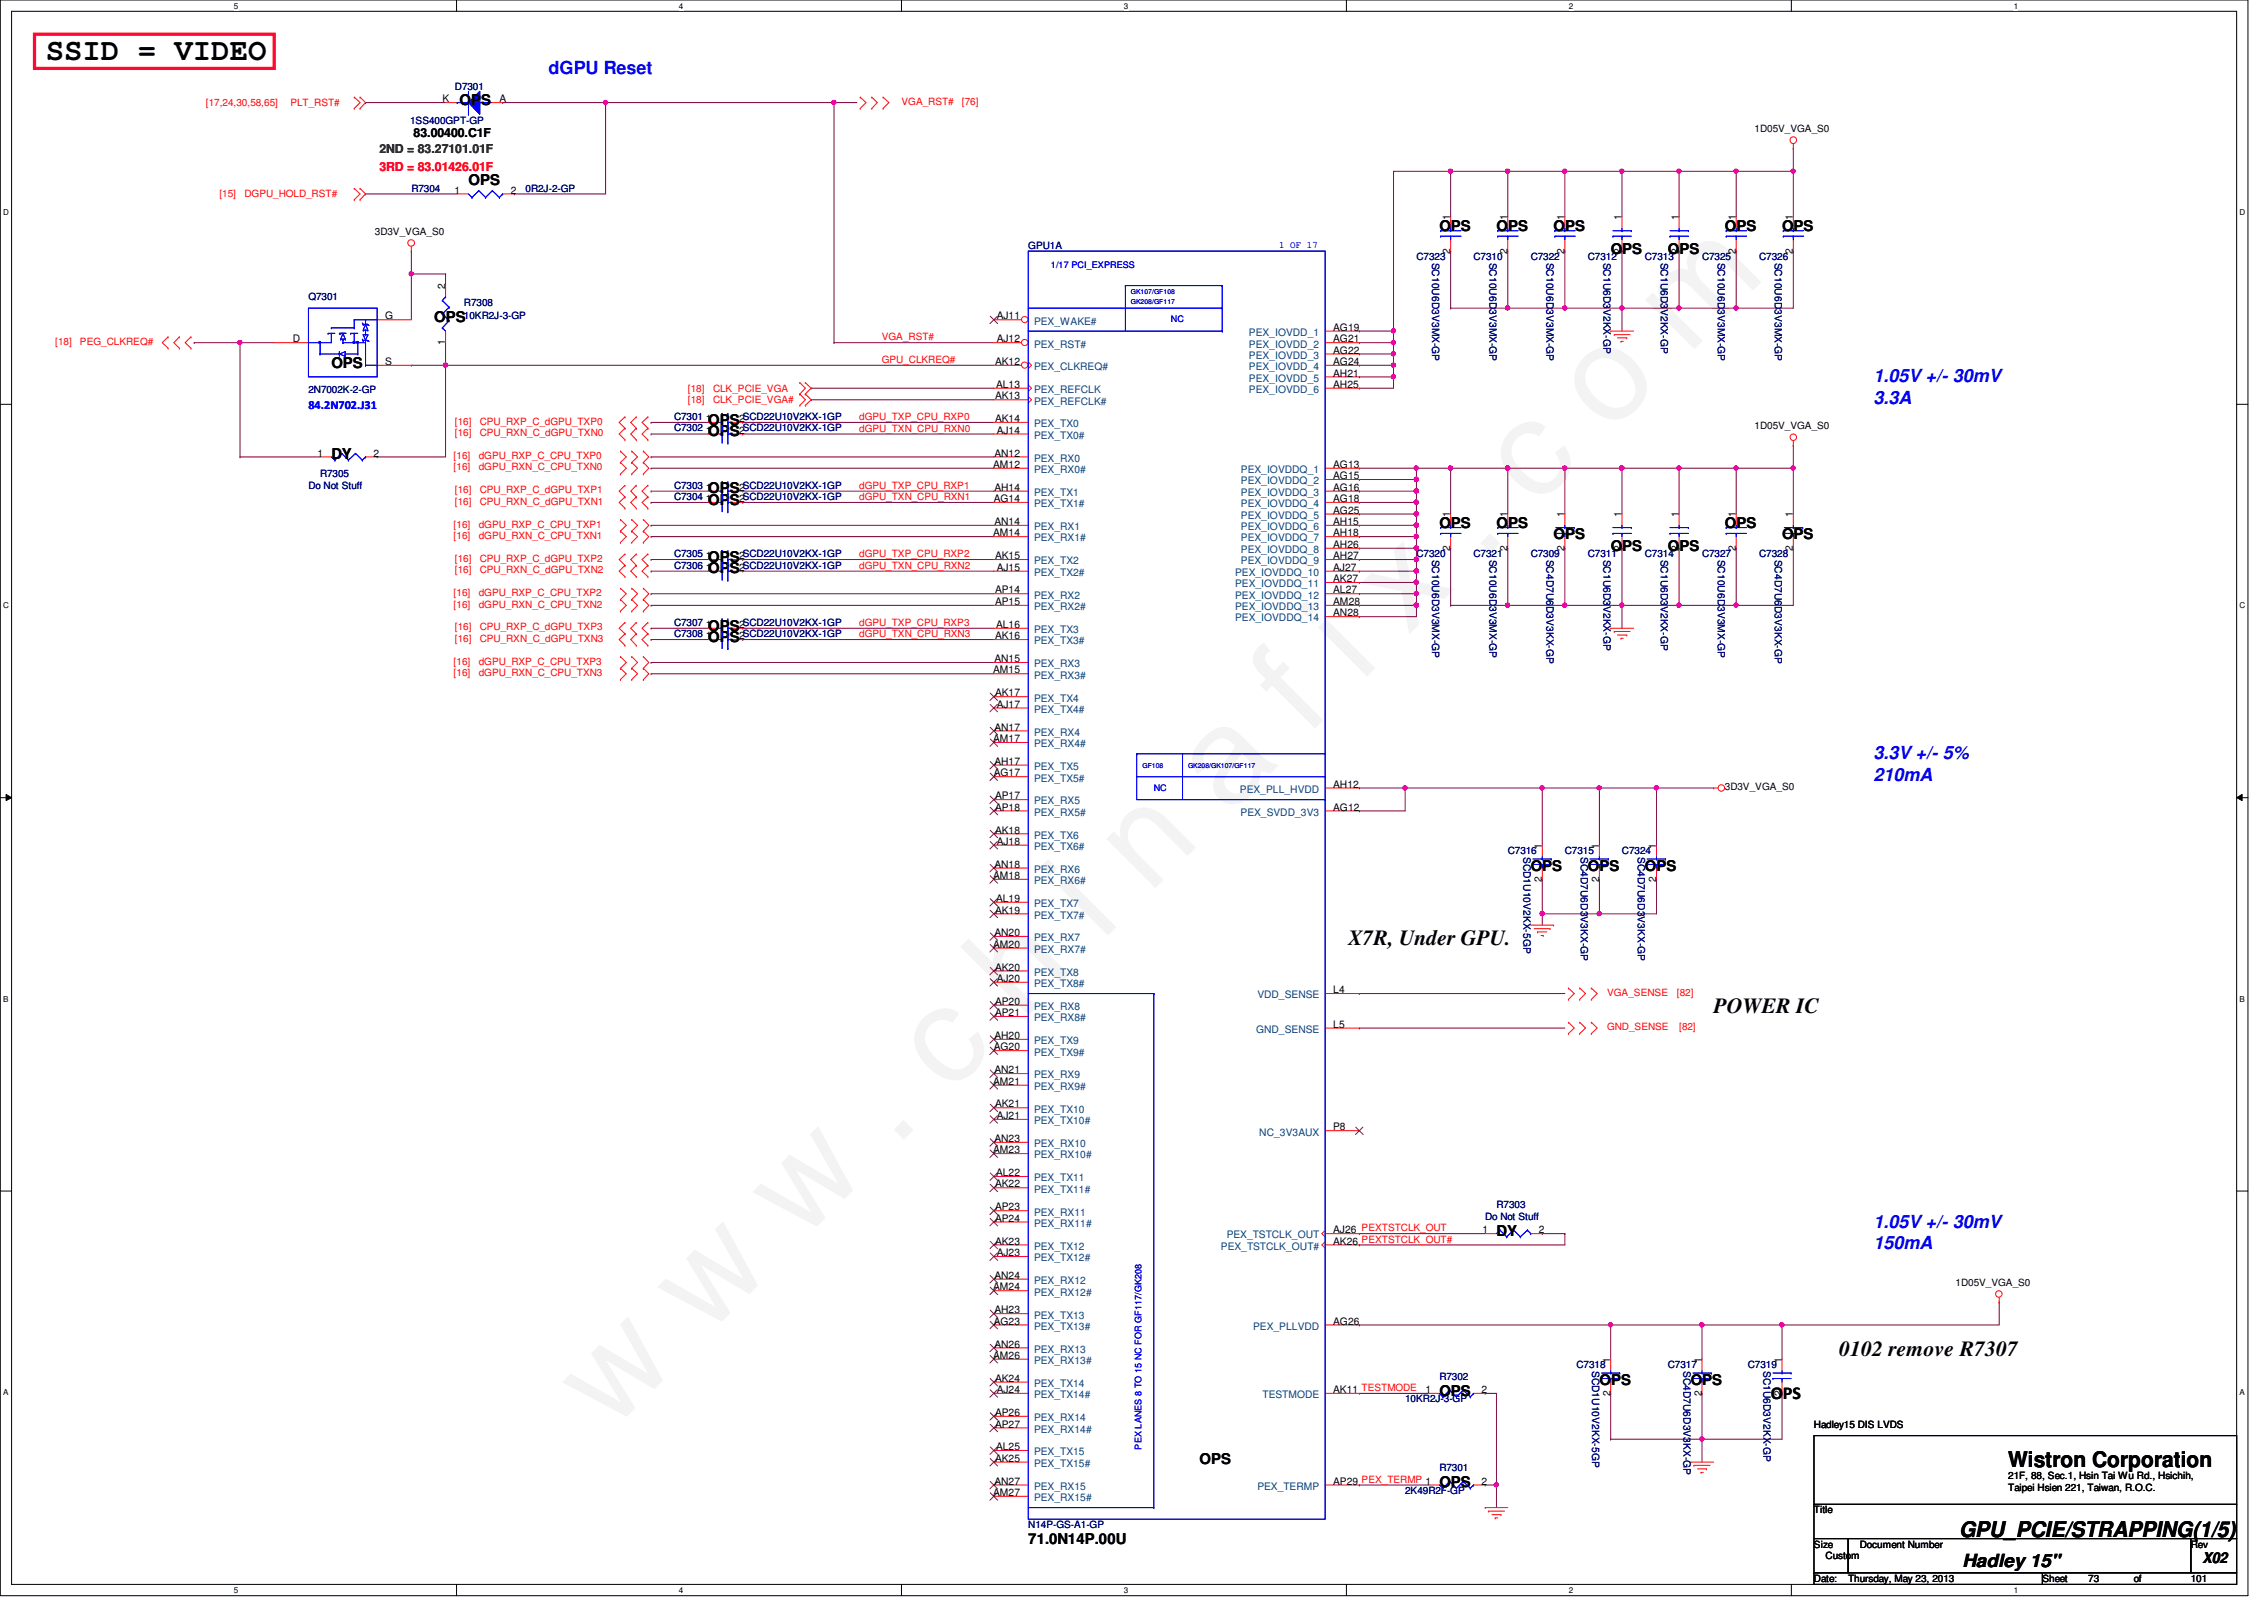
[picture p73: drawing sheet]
<svg xmlns="http://www.w3.org/2000/svg" width="297mm" height="210mm" viewBox="0 0 297 210" stroke-linecap="round" stroke-linejoin="round" font-family="sans-serif">
<defs><g id="words">
<text font-size="17.6" fill="#f0f" x="80.1" y="188" transform="rotate(-45 80.1 188)">w w w . c h i n a f i x . c o m</text>
<text font-size="4" x="6" y="7.9">SSID = VIDEO</text>
<g font-size="2.8">
<text x="176.9" y="124">X7R, Under GPU.</text>
<text x="224.8" y="132.9">POWER IC</text>
<text x="241.3" y="177.9">0102 remove R7307</text>
<text x="263.5" y="192.5">Wistron Corporation</text>
<text x="257" y="201.6">GPU_PCIE/STRAPPING(1/5)</text>
</g>
<g font-size="2.4" fill="#00f">
<text x="72" y="9.7">dGPU Reset</text>
<text x="245.8" y="50.1">1.05V +/- 30mV</text>
<text x="245.8" y="53">3.3A</text>
<text x="245.8" y="99.6">3.3V +/- 5%</text>
<text x="245.8" y="102.4">210mA</text>
<text x="245.8" y="161">1.05V +/- 30mV</text>
<text x="245.8" y="163.9">150mA</text>
</g>
<g font-size="2.4">
<text x="232.3" y="183.6">OPS</text>
<text x="257.5" y="205.5">Hadley 15&quot;</text>
</g>
<g font-size="1.9">
<text x="60.3" y="13.8">OPS</text>
<text x="61.5" y="24.3">OPS</text>
<text x="188.8" y="30.3">OPS</text>
<text x="196.3" y="30.3">OPS</text>
<text x="203.8" y="30.3">OPS</text>
<text x="211.3" y="33.3">OPS</text>
<text x="218.8" y="33.3">OPS</text>
<text x="226.3" y="30.3">OPS</text>
<text x="233.8" y="30.3">OPS</text>
<text x="57" y="42.2">OPS</text>
<text x="43.5" y="48.3">OPS</text>
<text x="92.9" y="57.2">OPS</text>
<text x="92.9" y="55.8">OPS</text>
<text x="43.5" y="60.2">DY</text>
<text x="92.9" y="64.7">OPS</text>
<text x="92.9" y="66.3">OPS</text>
<text x="188.8" y="69.3">OPS</text>
<text x="196.3" y="69.3">OPS</text>
<text x="203.8" y="70.7">OPS</text>
<text x="226.3" y="69.3">OPS</text>
<text x="233.8" y="70.7">OPS</text>
<text x="92.9" y="75.2">OPS</text>
<text x="92.9" y="73.7">OPS</text>
<text x="211.3" y="72.2">OPS</text>
<text x="218.8" y="72.2">OPS</text>
<text x="92.9" y="82.7">OPS</text>
<text x="92.9" y="84.2">OPS</text>
<text x="200.8" y="114.2">OPS</text>
<text x="208.3" y="114.2">OPS</text>
<text x="215.8" y="114.2">OPS</text>
<text x="196.3" y="162.1">DY</text>
<text x="188.8" y="183.1">OPS</text>
<text x="209.8" y="181.7">OPS</text>
<text x="221.8" y="181.7">OPS</text>
<text x="157.4" y="192.1">OPS</text>
<text x="188.8" y="195.1">OPS</text>
<text x="134.9" y="202.6">71.0N14P.00U</text>
<text x="289" y="205.1">X02</text>
</g>
<text font-size="1.6" x="54.3" y="18">83.00400.C1F</text>
<text font-size="1.6" fill="#008000" x="49.8" y="20.1">2ND = 83.27101.01F</text>
<text font-size="1.6" fill="#f00" x="49.8" y="22.5">3RD = 83.01426.01F</text>
<text font-size="1.6" fill="#00f" x="40.5" y="53.7">84.2N702.J31</text>
<g font-size="1.4">
<text x="58" y="13.4">K</text>
<text x="65.5" y="13.4">A</text>
<text x="59.6" y="25.4">1</text>
<text x="67" y="25.4">2</text>
<text x="190.3" y="28.9" transform="rotate(-90 190.3 28.9)">1</text>
<text x="197.8" y="28.9" transform="rotate(-90 197.8 28.9)">1</text>
<text x="205.3" y="28.9" transform="rotate(-90 205.3 28.9)">1</text>
<text x="212.8" y="28.9" transform="rotate(-90 212.8 28.9)">1</text>
<text x="220.3" y="28.9" transform="rotate(-90 220.3 28.9)">1</text>
<text x="227.7" y="28.9" transform="rotate(-90 227.7 28.9)">1</text>
<text x="235.2" y="28.9" transform="rotate(-90 235.2 28.9)">1</text>
<text x="190.3" y="33.3" transform="rotate(-90 190.3 33.3)">2</text>
<text x="197.8" y="33.3" transform="rotate(-90 197.8 33.3)">2</text>
<text x="205.3" y="33.3" transform="rotate(-90 205.3 33.3)">2</text>
<text x="212.8" y="33.3" transform="rotate(-90 212.8 33.3)">2</text>
<text x="220.3" y="33.3" transform="rotate(-90 220.3 33.3)">2</text>
<text x="227.7" y="33.3" transform="rotate(-90 227.7 33.3)">2</text>
<text x="235.2" y="33.3" transform="rotate(-90 235.2 33.3)">2</text>
<text x="50.5" y="41.9">G</text>
<text x="58.4" y="37.9" transform="rotate(-90 58.4 37.9)">2</text>
<text x="130.8" y="41.9">AJ11</text>
<text x="38.4" y="44.9">D</text>
<text x="50.5" y="47.9">S</text>
<text x="58.4" y="45.3" transform="rotate(-90 58.4 45.3)">1</text>
<text x="130.6" y="47.9">AK12</text>
<text x="130.8" y="44.9">AJ12</text>
<text x="174.9" y="47.9">AG24</text>
<text x="174.9" y="46.4">AG22</text>
<text x="174.9" y="44.9">AG21</text>
<text x="174.9" y="43.4">AG19</text>
<text x="130.6" y="52.4">AK13</text>
<text x="130.7" y="50.9">AL13</text>
<text x="174.9" y="50.9">AH25</text>
<text x="174.9" y="49.4">AH21</text>
<text x="41.7" y="59.9">1</text>
<text x="49" y="59.9">2</text>
<text x="92.6" y="56.9">1</text>
<text x="92.6" y="55.4">1</text>
<text x="97" y="56.9">2SCD22U10V2KX-1GP</text>
<text x="97" y="55.4">2SCD22U10V2KX-1GP</text>
<text x="130.5" y="59.9">AN12</text>
<text x="130.6" y="55.4">AK14</text>
<text x="130.8" y="56.9">AJ14</text>
<text x="92.6" y="65.9">1</text>
<text x="92.6" y="64.4">1</text>
<text x="97" y="65.9">2SCD22U10V2KX-1GP</text>
<text x="97" y="64.4">2SCD22U10V2KX-1GP</text>
<text x="130.3" y="61.4">AM12</text>
<text x="130.4" y="65.9">AG14</text>
<text x="130.5" y="64.4">AH14</text>
<text x="174.9" y="65.9">AG18</text>
<text x="174.9" y="64.4">AG16</text>
<text x="174.9" y="62.9">AG15</text>
<text x="174.9" y="61.4">AG13</text>
<text x="130.3" y="70.4">AM14</text>
<text x="130.5" y="68.9">AN14</text>
<text x="174.9" y="71.9">AH26</text>
<text x="174.9" y="70.4">AH18</text>
<text x="174.9" y="68.9">AH15</text>
<text x="174.9" y="67.4">AG25</text>
<text x="190.3" y="67.9" transform="rotate(-90 190.3 67.9)">1</text>
<text x="197.8" y="67.9" transform="rotate(-90 197.8 67.9)">1</text>
<text x="205.3" y="67.9" transform="rotate(-90 205.3 67.9)">1</text>
<text x="212.8" y="67.9" transform="rotate(-90 212.8 67.9)">1</text>
<text x="220.3" y="67.9" transform="rotate(-90 220.3 67.9)">1</text>
<text x="227.7" y="67.9" transform="rotate(-90 227.7 67.9)">1</text>
<text x="235.2" y="67.9" transform="rotate(-90 235.2 67.9)">1</text>
<text x="92.6" y="74.9">1</text>
<text x="92.6" y="73.4">1</text>
<text x="97" y="74.9">2SCD22U10V2KX-1GP</text>
<text x="97" y="73.4">2SCD22U10V2KX-1GP</text>
<text x="130.6" y="77.9">AP14</text>
<text x="130.6" y="73.4">AK15</text>
<text x="130.8" y="74.9">AJ15</text>
<text x="174.9" y="73.4">AH27</text>
<text x="174.9" y="77.9">AL27</text>
<text x="174.9" y="76.4">AK27</text>
<text x="174.9" y="74.9">AJ27</text>
<text x="190.3" y="72.2" transform="rotate(-90 190.3 72.2)">2</text>
<text x="197.8" y="72.2" transform="rotate(-90 197.8 72.2)">2</text>
<text x="205.3" y="72.2" transform="rotate(-90 205.3 72.2)">2</text>
<text x="212.8" y="72.2" transform="rotate(-90 212.8 72.2)">2</text>
<text x="220.3" y="72.2" transform="rotate(-90 220.3 72.2)">2</text>
<text x="227.7" y="72.2" transform="rotate(-90 227.7 72.2)">2</text>
<text x="235.2" y="72.2" transform="rotate(-90 235.2 72.2)">2</text>
<text x="92.6" y="83.9">1</text>
<text x="92.6" y="82.4">1</text>
<text x="97" y="83.9">2SCD22U10V2KX-1GP</text>
<text x="97" y="82.4">2SCD22U10V2KX-1GP</text>
<text x="130.6" y="83.9">AK16</text>
<text x="130.6" y="79.4">AP15</text>
<text x="130.7" y="82.4">AL16</text>
<text x="174.9" y="80.9">AN28</text>
<text x="174.9" y="79.4">AM28</text>
<text x="130.3" y="88.3">AM15</text>
<text x="130.5" y="86.9">AN15</text>
<text x="130.5" y="95.8">AN17</text>
<text x="130.6" y="91.4">AK17</text>
<text x="130.8" y="92.8">AJ17</text>
<text x="130.3" y="97.4">AM17</text>
<text x="130.4" y="101.9">AG17</text>
<text x="130.5" y="100.3">AH17</text>
<text x="130.6" y="106.3">AP18</text>
<text x="130.6" y="104.9">AP17</text>
<text x="174.9" y="106.3">AG12</text>
<text x="174.9" y="103.3">AH12</text>
<text x="130.5" y="113.8">AN18</text>
<text x="130.6" y="109.3">AK18</text>
<text x="130.8" y="110.8">AJ18</text>
<text x="202.3" y="111.3" transform="rotate(-90 202.3 111.3)">1</text>
<text x="209.8" y="111.3" transform="rotate(-90 209.8 111.3)">1</text>
<text x="217.3" y="111.3" transform="rotate(-90 217.3 111.3)">1</text>
<text x="130.3" y="115.3">AM18</text>
<text x="130.6" y="119.8">AK19</text>
<text x="130.7" y="118.3">AL19</text>
<text x="202.3" y="115.7" transform="rotate(-90 202.3 115.7)">2</text>
<text x="209.8" y="115.7" transform="rotate(-90 209.8 115.7)">2</text>
<text x="217.3" y="115.7" transform="rotate(-90 217.3 115.7)">2</text>
<text x="130.3" y="124.3">AM20</text>
<text x="130.5" y="122.8">AN20</text>
<text x="130.6" y="131.8">AP20</text>
<text x="130.6" y="127.3">AK20</text>
<text x="130.8" y="128.8">AJ20</text>
<text x="174.9" y="130.3">L4</text>
<text x="130.4" y="137.8">AG20</text>
<text x="130.5" y="136.3">AH20</text>
<text x="130.6" y="133.3">AP21</text>
<text x="174.9" y="134.8">L5</text>
<text x="130.3" y="142.3">AM21</text>
<text x="130.5" y="140.8">AN21</text>
<text x="130.5" y="149.8">AN23</text>
<text x="130.6" y="145.3">AK21</text>
<text x="130.8" y="146.8">AJ21</text>
<text x="174.9" y="148.3">P8</text>
<text x="130.3" y="151.3">AM23</text>
<text x="130.6" y="155.8">AK22</text>
<text x="130.7" y="154.3">AL22</text>
<text x="130.6" y="160.3">AP24</text>
<text x="130.6" y="158.8">AP23</text>
<text x="174.9" y="161.8">AJ26 PEXTSTCLK_OUT</text>
<text x="194.5" y="161.8">1</text>
<text x="201.9" y="161.8">2</text>
<text x="130.5" y="167.8">AN24</text>
<text x="130.6" y="163.3">AK23</text>
<text x="130.8" y="164.8">AJ23</text>
<text x="174.9" y="163.3">AK26 PEXTSTCLK_OUT#</text>
<text x="130.3" y="169.3">AM24</text>
<text x="130.4" y="173.8">AG23</text>
<text x="130.5" y="172.3">AH23</text>
<text x="174.9" y="173.8">AG26</text>
<text x="130.3" y="178.3">AM26</text>
<text x="130.5" y="176.8">AN26</text>
<text x="211.3" y="178.8" transform="rotate(-90 211.3 178.8)">1</text>
<text x="223.3" y="178.8" transform="rotate(-90 223.3 178.8)">1</text>
<text x="233.8" y="178.8" transform="rotate(-90 233.8 178.8)">1</text>
<text x="130.6" y="185.8">AP26</text>
<text x="130.6" y="181.3">AK24</text>
<text x="130.8" y="182.8">AJ24</text>
<text x="174.9" y="182.8">AK11 TESTMODE</text>
<text x="187" y="182.8">1</text>
<text x="194.4" y="182.8">2</text>
<text x="211.3" y="183.1" transform="rotate(-90 211.3 183.1)">2</text>
<text x="223.3" y="183.1" transform="rotate(-90 223.3 183.1)">2</text>
<text x="233.8" y="183.1" transform="rotate(-90 233.8 183.1)">2</text>
<text x="130.6" y="191.8">AK25</text>
<text x="130.6" y="187.3">AP27</text>
<text x="130.7" y="190.2">AL25</text>
<text x="130.3" y="196.3">AM27</text>
<text x="130.5" y="194.8">AN27</text>
<text x="174.9" y="194.8">AP29 PEX_TERMP 1</text>
<text x="194.4" y="194.8">2</text>
</g>
<g font-size="1.4" fill="#004080">
<text x="135.7" y="45.6">PEX_RST#</text>
<text x="135.7" y="42.6">PEX_WAKE#</text>
<text x="163.9" y="47.1">PEX_IOVDD_3</text>
<text x="163.9" y="45.6">PEX_IOVDD_2</text>
<text x="163.9" y="44.1">PEX_IOVDD_1</text>
<text x="135.7" y="53.1">PEX_REFCLK#</text>
<text x="135.7" y="51.6">PEX_REFCLK</text>
<text x="135.7" y="48.6">PEX_CLKREQ#</text>
<text x="163.9" y="51.6">PEX_IOVDD_6</text>
<text x="163.9" y="50.1">PEX_IOVDD_5</text>
<text x="163.9" y="48.6">PEX_IOVDD_4</text>
<text x="135.7" y="57.6">PEX_TX0#</text>
<text x="135.7" y="56">PEX_TX0</text>
<text x="135.7" y="65.1">PEX_TX1</text>
<text x="135.7" y="62.1">PEX_RX0#</text>
<text x="135.7" y="60.6">PEX_RX0</text>
<text x="162.8" y="65.1">PEX_IOVDDQ_3</text>
<text x="162.8" y="63.5">PEX_IOVDDQ_2</text>
<text x="162.8" y="62.1">PEX_IOVDDQ_1</text>
<text x="135.7" y="71">PEX_RX1#</text>
<text x="135.7" y="69.6">PEX_RX1</text>
<text x="135.7" y="66.5">PEX_TX1#</text>
<text x="162.8" y="71">PEX_IOVDDQ_7</text>
<text x="162.8" y="69.6">PEX_IOVDDQ_6</text>
<text x="162.8" y="68.1">PEX_IOVDDQ_5</text>
<text x="162.8" y="66.5">PEX_IOVDDQ_4</text>
<text x="135.7" y="75.6">PEX_TX2#</text>
<text x="135.7" y="74">PEX_TX2</text>
<text x="162" y="77">PEX_IOVDDQ_11</text>
<text x="162" y="75.6">PEX_IOVDDQ_10</text>
<text x="162.8" y="74">PEX_IOVDDQ_9</text>
<text x="162.8" y="72.6">PEX_IOVDDQ_8</text>
<text x="135.7" y="83.1">PEX_TX3</text>
<text x="135.7" y="80.1">PEX_RX2#</text>
<text x="135.7" y="78.5">PEX_RX2</text>
<text x="162" y="81.5">PEX_IOVDDQ_14</text>
<text x="162" y="80.1">PEX_IOVDDQ_13</text>
<text x="162" y="78.5">PEX_IOVDDQ_12</text>
<text x="135.7" y="89">PEX_RX3#</text>
<text x="135.7" y="87.5">PEX_RX3</text>
<text x="135.7" y="84.5">PEX_TX3#</text>
<text x="135.7" y="93.5">PEX_TX4#</text>
<text x="135.7" y="92">PEX_TX4</text>
<text x="135.7" y="101">PEX_TX5</text>
<text x="135.7" y="98">PEX_RX4#</text>
<text x="135.7" y="96.5">PEX_RX4</text>
<text x="135.7" y="107">PEX_RX5#</text>
<text x="135.7" y="105.5">PEX_RX5</text>
<text x="135.7" y="102.5">PEX_TX5#</text>
<text x="162.7" y="104">PEX_PLL_HVDD</text>
<text x="162.8" y="107">PEX_SVDD_3V3</text>
<text x="135.7" y="111.5">PEX_TX6#</text>
<text x="135.7" y="110">PEX_TX6</text>
<text x="135.7" y="119">PEX_TX7</text>
<text x="135.7" y="116">PEX_RX6#</text>
<text x="135.7" y="114.5">PEX_RX6</text>
<text x="135.7" y="125">PEX_RX7#</text>
<text x="135.7" y="123.5">PEX_RX7</text>
<text x="135.7" y="120.5">PEX_TX7#</text>
<text x="135.7" y="129.5">PEX_TX8#</text>
<text x="135.7" y="128">PEX_TX8</text>
<text x="165" y="131">VDD_SENSE</text>
<text x="135.7" y="137">PEX_TX9</text>
<text x="135.7" y="134">PEX_RX8#</text>
<text x="135.7" y="132.5">PEX_RX8</text>
<text x="164.8" y="135.5">GND_SENSE</text>
<text x="135.7" y="143">PEX_RX9#</text>
<text x="135.7" y="141.5">PEX_RX9</text>
<text x="135.7" y="138.5">PEX_TX9#</text>
<text x="135.7" y="147.5">PEX_TX10#</text>
<text x="135.7" y="146">PEX_TX10</text>
<text x="165.2" y="149">NC_3V3AUX</text>
<text x="135.7" y="155">PEX_TX11</text>
<text x="135.7" y="152">PEX_RX10#</text>
<text x="135.7" y="150.5">PEX_RX10</text>
<text x="135.7" y="161">PEX_RX11#</text>
<text x="135.7" y="159.5">PEX_RX11</text>
<text x="135.7" y="156.5">PEX_TX11#</text>
<text x="135.7" y="165.5">PEX_TX12#</text>
<text x="135.7" y="164">PEX_TX12</text>
<text x="160.2" y="164">PEX_TSTCLK_OUT#</text>
<text x="160.9" y="162.5">PEX_TSTCLK_OUT</text>
<text x="135.7" y="173">PEX_TX13</text>
<text x="135.7" y="170">PEX_RX12#</text>
<text x="135.7" y="168.4">PEX_RX12</text>
<text x="135.7" y="178.9">PEX_RX13#</text>
<text x="135.7" y="177.5">PEX_RX13</text>
<text x="135.7" y="174.5">PEX_TX13#</text>
<text x="164.4" y="174.5">PEX_PLLVDD</text>
<text x="135.7" y="183.4">PEX_TX14#</text>
<text x="135.7" y="181.9">PEX_TX14</text>
<text x="165.6" y="183.4">TESTMODE</text>
<text x="135.7" y="190.9">PEX_TX15</text>
<text x="135.7" y="188">PEX_RX14#</text>
<text x="135.7" y="186.4">PEX_RX14</text>
<text x="135.7" y="196.9">PEX_RX15#</text>
<text x="135.7" y="195.5">PEX_RX15</text>
<text x="135.7" y="192.4">PEX_TX15#</text>
<text x="165" y="195.5">PEX_TERMP</text>
</g>
<g font-size="1.3" fill="#000080">
<text x="59.7" y="11.8">D7301</text>
<text x="53.8" y="16.3">1SS400GPT-GP</text>
<text x="54" y="25.1">R7304</text>
<text x="69" y="25.1">0R2J-2-GP</text>
<text x="134.9" y="32.6">GPU1A</text>
<text x="185.8" y="34.1">C7323</text>
<text x="187.9" y="34.5" transform="rotate(90 187.9 34.5)">SC10U6D3V3MX-GP</text>
<text x="193.3" y="34.1">C7310</text>
<text x="195.4" y="34.5" transform="rotate(90 195.4 34.5)">SC10U6D3V3MX-GP</text>
<text x="200.8" y="34.1">C7322</text>
<text x="202.9" y="34.5" transform="rotate(90 202.9 34.5)">SC10U6D3V3MX-GP</text>
<text x="208.3" y="34.1">C7312</text>
<text x="210.4" y="34.5" transform="rotate(90 210.4 34.5)">SC1U6D3V2KX-GP</text>
<text x="215.8" y="34.1">C7313</text>
<text x="217.9" y="34.5" transform="rotate(90 217.9 34.5)">SC1U6D3V2KX-GP</text>
<text x="223.3" y="34.1">C7325</text>
<text x="225.4" y="34.5" transform="rotate(90 225.4 34.5)">SC10U6D3V3MX-GP</text>
<text x="230.8" y="34.1">C7326</text>
<text x="232.9" y="34.5" transform="rotate(90 232.9 34.5)">SC10U6D3V3MX-GP</text>
<text x="40.5" y="39.4">Q7301</text>
<text x="60.9" y="40.1">R7308</text>
<text x="60.9" y="41.9">10KR2J-3-GP</text>
<text x="40.5" y="51.5">2N7002K-2-GP</text>
<text x="88.4" y="56.6">C7302</text>
<text x="88.4" y="55.1">C7301</text>
<text x="40.5" y="64.1">Do Not Stuff</text>
<text x="42" y="62.6">R7305</text>
<text x="88.4" y="65.6">C7304</text>
<text x="88.4" y="64.1">C7303</text>
<text x="88.4" y="74.6">C7306</text>
<text x="88.4" y="73.1">C7305</text>
<text x="185.8" y="73.1">C7320</text>
<text x="187.9" y="73.4" transform="rotate(90 187.9 73.4)">SC10U6D3V3MX-GP</text>
<text x="193.3" y="73.1">C7321</text>
<text x="195.4" y="73.4" transform="rotate(90 195.4 73.4)">SC10U6D3V3MX-GP</text>
<text x="200.8" y="73.1">C7309</text>
<text x="202.9" y="73.4" transform="rotate(90 202.9 73.4)">SC4D7U6D3V3KX-GP</text>
<text x="208.3" y="73.1">C7311</text>
<text x="210.4" y="73.4" transform="rotate(90 210.4 73.4)">SC1U6D3V2KX-GP</text>
<text x="215.8" y="73.1">C7314</text>
<text x="217.9" y="73.4" transform="rotate(90 217.9 73.4)">SC1U6D3V2KX-GP</text>
<text x="223.3" y="73.1">C7327</text>
<text x="225.4" y="73.4" transform="rotate(90 225.4 73.4)">SC10U6D3V3MX-GP</text>
<text x="230.8" y="73.1">C7328</text>
<text x="232.9" y="73.4" transform="rotate(90 232.9 73.4)">SC4D7U6D3V3KX-GP</text>
<text x="88.4" y="83.6">C7308</text>
<text x="88.4" y="82.1">C7307</text>
<text x="197.8" y="112.1">C7316</text>
<text x="199.9" y="112.4" transform="rotate(90 199.9 112.4)">SCD1U10V2KX-5GP</text>
<text x="205.3" y="112.1">C7315</text>
<text x="207.4" y="112.4" transform="rotate(90 207.4 112.4)">SC4D7U6D3V3KX-GP</text>
<text x="212.8" y="112.1">C7324</text>
<text x="214.9" y="112.4" transform="rotate(90 214.9 112.4)">SC4D7U6D3V3KX-GP</text>
<text x="194.9" y="160">Do Not Stuff</text>
<text x="196.3" y="158.5">R7303</text>
<text x="206.8" y="179.5">C7318</text>
<text x="208.9" y="179.8" transform="rotate(90 208.9 179.8)">SCD1U10V2KX-5GP</text>
<text x="218.8" y="179.5">C7317</text>
<text x="220.9" y="179.8" transform="rotate(90 220.9 179.8)">SC4D7U6D3V3KX-GP</text>
<text x="229.3" y="179.5">C7319</text>
<text x="231.4" y="179.8" transform="rotate(90 231.4 179.8)">SC1U6D3V2KX-GP</text>
<text x="184.4" y="184">10KR2J-3-GP</text>
<text x="188.8" y="181">R7302</text>
<text x="184.4" y="196">2K49R2F-GP</text>
<text x="188.8" y="193">R7301</text>
<text x="134.9" y="200.5">N14P-GS-A1-GP</text>
</g>
<g font-size="1.3" fill="#f00">
<text x="27" y="13.9">[17,24,30,58,65]</text>
<text x="38.1" y="13.9">PLT_RST#</text>
<text x="118.3" y="13.8">VGA_RST#</text>
<text x="126.2" y="13.8">[76]</text>
<text x="28.8" y="25.9">[15]</text>
<text x="32.1" y="25.9">DGPU_HOLD_RST#</text>
<text x="7.2" y="45.2">[18]</text>
<text x="10.5" y="45.2">PEG_CLKREQ#</text>
<text x="115.7" y="47.6">GPU_CLKREQ#</text>
<text x="115.7" y="44.7">VGA_RST#</text>
<text x="90.3" y="51.4">[18]</text>
<text x="90.3" y="52.9">[18]</text>
<text x="93.6" y="51.4">CLK_PCIE_VGA</text>
<text x="93.6" y="52.9">CLK_PCIE_VGA#</text>
<text x="59.7" y="57.2">[16]</text>
<text x="59.7" y="55.7">[16]</text>
<text x="62.9" y="57.2">CPU_RXN_C_dGPU_TXN0</text>
<text x="62.9" y="55.7">CPU_RXP_C_dGPU_TXP0</text>
<text x="112.7" y="55.1">dGPU_TXP_CPU_RXP0</text>
<text x="112.7" y="56.6">dGPU_TXN_CPU_RXN0</text>
<text x="59.5" y="61.7">[16]</text>
<text x="59.5" y="60.2">[16]</text>
<text x="59.7" y="64.7">[16]</text>
<text x="62.8" y="61.7">dGPU_RXN_C_CPU_TXN0</text>
<text x="62.8" y="60.2">dGPU_RXP_C_CPU_TXP0</text>
<text x="62.9" y="64.7">CPU_RXP_C_dGPU_TXP1</text>
<text x="112.7" y="64.1">dGPU_TXP_CPU_RXP1</text>
<text x="112.7" y="65.6">dGPU_TXN_CPU_RXN1</text>
<text x="59.5" y="70.7">[16]</text>
<text x="59.5" y="69.2">[16]</text>
<text x="59.7" y="66.2">[16]</text>
<text x="62.8" y="70.7">dGPU_RXN_C_CPU_TXN1</text>
<text x="62.8" y="69.2">dGPU_RXP_C_CPU_TXP1</text>
<text x="62.9" y="66.2">CPU_RXN_C_dGPU_TXN1</text>
<text x="59.7" y="75.2">[16]</text>
<text x="59.7" y="73.7">[16]</text>
<text x="62.9" y="75.2">CPU_RXN_C_dGPU_TXN2</text>
<text x="62.9" y="73.7">CPU_RXP_C_dGPU_TXP2</text>
<text x="112.7" y="73.1">dGPU_TXP_CPU_RXP2</text>
<text x="112.7" y="74.6">dGPU_TXN_CPU_RXN2</text>
<text x="59.5" y="79.7">[16]</text>
<text x="59.5" y="78.2">[16]</text>
<text x="59.7" y="82.7">[16]</text>
<text x="62.8" y="79.7">dGPU_RXN_C_CPU_TXN2</text>
<text x="62.8" y="78.2">dGPU_RXP_C_CPU_TXP2</text>
<text x="62.9" y="82.7">CPU_RXP_C_dGPU_TXP3</text>
<text x="112.7" y="82.1">dGPU_TXP_CPU_RXP3</text>
<text x="112.7" y="83.6">dGPU_TXN_CPU_RXN3</text>
<text x="59.5" y="88.7">[16]</text>
<text x="59.5" y="87.2">[16]</text>
<text x="59.7" y="84.2">[16]</text>
<text x="62.8" y="88.7">dGPU_RXN_C_CPU_TXN3</text>
<text x="62.8" y="87.2">dGPU_RXP_C_CPU_TXP3</text>
<text x="62.9" y="84.2">CPU_RXN_C_dGPU_TXN3</text>
<text x="210.9" y="130.6">VGA_SENSE</text>
<text x="220" y="130.6">[82]</text>
<text x="210.9" y="135.1">GND_SENSE</text>
<text x="220.3" y="135.1">[82]</text>
</g>
<g font-size="1.3">
<text x="230.2" y="17.4">1D05V_VGA_S0</text>
<text x="49.2" y="30.9">3D3V_VGA_S0</text>
<text x="230.2" y="56.3">1D05V_VGA_S0</text>
<text x="226.3" y="103.7">3D3V_VGA_S0</text>
<text x="256.6" y="168.7">1D05V_VGA_S0</text>
<text x="238" y="187.3">Hadley15 DIS LVDS</text>
<text x="263.5" y="194.1">21F, 88, Sec.1, Hsin Tai Wu Rd., Hsichih,</text>
<text x="263.5" y="195.6">Taipei Hsien 221, Taiwan, R.O.C.</text>
<text x="238" y="198.5">Title</text>
<text x="238" y="203">Size</text>
<text x="244" y="203">Document Number</text>
<text x="287.4" y="203">Rev</text>
<text x="238" y="207.5">Date:</text>
<text x="239.5" y="204.5">Custom</text>
<text x="242.5" y="207.5">Thursday, May 23, 2013</text>
<text x="268" y="207.5">Sheet</text>
<text x="274" y="207.5">73</text>
<text x="279.9" y="207.5">of</text>
<text x="287.4" y="207.5">101</text>
</g>
<text font-size="1.3" fill="#00f" x="167.8" y="32.5">1 OF 17</text>
<g font-size="1.2" fill="#00f">
<text x="137.9" y="35.1">1/17 PCI_EXPRESS</text>
<text x="153.6" y="42.3">NC</text>
<text x="151.4" y="103.8">NC</text>
<text x="149.8" y="190.2" transform="rotate(-90 149.8 190.2)">PEX LANES 8 TO 15 NC FOR GF117/GK208</text>
</g>
<g font-size="1.1">
<text x="30.7" y="1.1">5</text>
<text x="89.1" y="1.1">4</text>
<text x="147.4" y="1.1">3</text>
<text x="205.8" y="1.1">2</text>
<text x="264.2" y="1.1">1</text>
<text x=".4" y="28.2">D</text>
<text x="293.8" y="28.2">D</text>
<text x=".4" y="79.8">C</text>
<text x="293.8" y="79.8">C</text>
<text x=".4" y="131.4">B</text>
<text x="293.8" y="131.4">B</text>
<text x=".4" y="183">A</text>
<text x="293.8" y="183">A</text>
<text x="30.7" y="209">5</text>
<text x="89.1" y="209">4</text>
<text x="147.4" y="209">3</text>
<text x="205.8" y="209">2</text>
<text x="264.2" y="209">1</text>
</g>
<g font-size=".9" fill="#00f">
<text x="148.4" y="39.9">GK208/GF117</text>
<text x="148.4" y="38.6">GK107/GF108</text>
<text x="149.9" y="100.8">GF108</text>
<text x="155.9" y="100.8">GK208/GK107/GF117</text>
</g>
</g></defs>
<path d="M0 0h294.9v209.3h-294.9zM1.5 1.5h292v206.4h-292z" fill="none" stroke="#000" stroke-width=".13"/>
<g fill="#fff">
<path d="M30.7 .2h.6v1.2h-.6z"/>
<path d="M30.7 208h.6v1.2h-.6z"/>
</g>
<path d="M59.9 0v1.5M59.9 207.9v1.4" fill="none" stroke="#000" stroke-width=".13"/>
<g fill="#fff">
<path d="M89.1 .2h.6v1.2h-.6z"/>
<path d="M89.1 208h.6v1.2h-.6z"/>
</g>
<path d="M118.3 0v1.5M118.3 207.9v1.4" fill="none" stroke="#000" stroke-width=".13"/>
<g fill="#fff">
<path d="M147.4 .2h.6v1.2h-.6z"/>
<path d="M147.4 208h.6v1.2h-.6z"/>
</g>
<path d="M176.7 0v1.5M176.7 207.9v1.4" fill="none" stroke="#000" stroke-width=".13"/>
<g fill="#fff">
<path d="M205.8 .2h.6v1.2h-.6z"/>
<path d="M205.8 208h.6v1.2h-.6z"/>
</g>
<path d="M235 0v1.5M235 207.9v1.4" fill="none" stroke="#000" stroke-width=".13"/>
<g fill="#fff">
<path d="M264.2 .2h.6v1.2h-.6z"/>
<path d="M264.2 208h.6v1.2h-.6z"/>
<path d="M.4 27.3h.8v1.1h-.8z"/>
<path d="M293.8 27.3h.8v1.1h-.8z"/>
<path d="M.4 78.8h.8v1.2h-.8z"/>
<path d="M293.8 78.8h.8v1.2h-.8z"/>
</g>
<path d="M0 53h1.5M293.5 53h1.4" fill="none" stroke="#000" stroke-width=".13"/>
<g fill="#fff">
<path d="M.4 130.4h.7v1.2h-.7z"/>
<path d="M293.8 130.4h.8v1.2h-.8z"/>
</g>
<path d="M0 104.6h1.5M.8 104.2l.7 .4-.7 .4zM293.5 104.6l.7-.4v.8zM293.5 104.6h1.4" fill="none" stroke="#000" stroke-width=".13"/>
<path d="M.8 104.2l.7 .4-.7 .4zM293.5 104.6l.7-.4v.8z" fill="#000"/>
<g fill="#fff">
<path d="M.4 182h.7v1.2h-.7z"/>
<path d="M293.8 182h.8v1.2h-.8z"/>
</g>
<path d="M0 156.3h1.5M293.5 156.3h1.4" fill="none" stroke="#000" stroke-width=".13"/>
<path d="M220.3 22.5h.1M220.3 22.5v5.9M25.5 45h.1M25.5 45h6" fill="none" stroke="#800040" stroke-width=".13"/>
<circle cx="220.3" cy="22.5" r=".29" fill="#f0f"/>
<circle cx="220.3" cy="22.5" r=".29" fill="none" stroke="#f0f" stroke-width=".13"/>
<path d="M212.8 22.5h.1M212.8 22.5h7.5" fill="none" stroke="#800040" stroke-width=".13"/>
<circle cx="212.8" cy="22.5" r=".29" fill="#f0f"/>
<circle cx="212.8" cy="22.5" r=".29" fill="none" stroke="#f0f" stroke-width=".13"/>
<path d="M190.3 22.5h.1M190.3 22.5v5.9M190.3 22.5h7.5M197.8 22.5h.1M197.8 22.5v5.9M205.3 22.5h.1M205.3 22.5v5.9M212.8 22.5h.1M212.8 22.5v5.9" fill="none" stroke="#800040" stroke-width=".13"/>
<circle cx="190.3" cy="22.5" r=".29" fill="#f0f"/>
<circle cx="190.3" cy="22.5" r=".29" fill="none" stroke="#f0f" stroke-width=".13"/>
<path d="M197.8 22.5h.1M197.8 22.5h7.5" fill="none" stroke="#800040" stroke-width=".13"/>
<circle cx="197.8" cy="22.5" r=".29" fill="#f0f"/>
<circle cx="197.8" cy="22.5" r=".29" fill="none" stroke="#f0f" stroke-width=".13"/>
<path d="M205.3 22.5h.1M205.3 22.5h7.5" fill="none" stroke="#800040" stroke-width=".13"/>
<circle cx="205.3" cy="22.5" r=".29" fill="#f0f"/>
<circle cx="205.3" cy="22.5" r=".29" fill="none" stroke="#f0f" stroke-width=".13"/>
<g fill="none" stroke="#800040" stroke-width=".13">
<path d="M182.8 22.5h.1M182.8 22.5h7.5M97.4 55.4h33M97.4 56.9h33M97.4 64.4h33M97.4 65.9h33M97.4 73.4h33M97.4 74.9h33M85.4 86.9h45M85.4 88.4h45M97.4 82.4h33M97.4 83.9h33"/>
<path d="M262.3 170.8h.1M262.3 170.8v3h-28.5M178.3 194.8h.1M178.3 194.8h9.1M194.9 194.8h.1M194.9 194.8h1.4M196.3 194.8h.1M196.3 182.8v15"/>
</g>
<circle cx="196.3" cy="194.8" r=".29" fill="#f0f"/>
<circle cx="196.3" cy="194.8" r=".29" fill="none" stroke="#f0f" stroke-width=".13"/>
<path d="M182.8 22.5h.1M182.8 22.5v20.9M220.3 22.5h.1M220.3 22.5h15M227.8 22.5h.1M227.8 22.5v5.9M178.3 173.8h33" fill="none" stroke="#800040" stroke-width=".13"/>
<circle cx="235.3" cy="22.5" r=".29" fill="#f0f"/>
<circle cx="235.3" cy="22.5" r=".29" fill="none" stroke="#f0f" stroke-width=".13"/>
<circle cx="227.8" cy="22.5" r=".29" fill="#f0f"/>
<circle cx="227.8" cy="22.5" r=".29" fill="none" stroke="#f0f" stroke-width=".13"/>
<g fill="none" stroke="#800040" stroke-width=".13">
<path d="M66 13.5h.1M66 13.5h13.5M79.5 13.5h.1M79.5 13.5v11.9h-12M109.4 13.5h.1M109.4 13.5v31.5M67.5 25.4h.1M235.3 22.5h.1M235.3 22.5v5.9M31.5 59.9h.1M31.5 59.9h10.5M49.5 59.9h.1"/>
<path d="M58.5 47.9h.1M58.5 47.9v12h-9"/>
</g>
<circle cx="58.4" cy="47.9" r=".29" fill="#f0f"/>
<circle cx="58.4" cy="47.9" r=".29" fill="none" stroke="#f0f" stroke-width=".13"/>
<path d="M31.5 45h.1M31.5 45v14.9" fill="none" stroke="#800040" stroke-width=".13"/>
<circle cx="31.5" cy="44.9" r=".29" fill="#f0f"/>
<circle cx="31.5" cy="44.9" r=".29" fill="none" stroke="#f0f" stroke-width=".13"/>
<path d="M54 35.9h.1M54 35.9v6.1M54 35.9h4.5M58.5 35.9h.1M58.5 35.9v1.6" fill="none" stroke="#800040" stroke-width=".13"/>
<circle cx="53.9" cy="35.9" r=".29" fill="#f0f"/>
<circle cx="53.9" cy="35.9" r=".29" fill="none" stroke="#f0f" stroke-width=".13"/>
<g fill="none" stroke="#800040" stroke-width=".13">
<path d="M109.4 13.5h.1M109.4 13.5h3M54 32.9h.1M54 32.9v3M31.5 45h.1M31.5 45h4.5M54 47.9h.1M54 47.9h76.4M58.5 45h.1M58.5 47.9h.1M58.5 45v2.9M85.4 59.9h45"/>
<path d="M85.4 68.9h45M85.4 61.4h45M85.4 77.9h45M85.4 70.4h45M85.4 79.4h45"/>
</g>
<circle cx="109.4" cy="13.4" r=".29" fill="#f0f"/>
<circle cx="109.4" cy="13.4" r=".29" fill="none" stroke="#f0f" stroke-width=".13"/>
<path d="M48 13.5h.1M48 13.5h10.5M79.5 13.5h.1M79.5 13.5h29.9M235.3 19.5h.1M235.3 19.5v3M48 25.4h.1M48 25.4h12" fill="none" stroke="#800040" stroke-width=".13"/>
<circle cx="79.4" cy="13.4" r=".29" fill="#f0f"/>
<circle cx="79.4" cy="13.4" r=".29" fill="none" stroke="#f0f" stroke-width=".13"/>
<g fill="none" stroke="#f00" stroke-width=".13">
<path d="M46.5 14.2h.1M46.5 12.7h.1M46.5 12.7l.7 .8-.7 .7M47.2 12.7h.1M47.2 14.2h.1M47.2 12.7l.8 .8-.8 .7M112.9 14.2h.1M112.9 12.7h.1M112.9 12.7l.7 .8-.7 .7M114.4 12.7h.1M114.4 14.2h.1M114.4 12.7l.7 .8-.7 .7"/>
<path d="M115.9 14.2h.1M115.9 12.7h.1M115.9 12.7l.7 .8-.7 .7M235.3 19.5h.1M235.3 18.9v.6M46.5 26.2h.1M46.5 24.7h.1M46.5 24.7l.7 .7-.7 .8M47.2 24.7h.1M47.2 26.2h.1M47.2 24.7l.8 .7-.8 .8M54 32.9h.1"/>
<path d="M54 32.3v.6M22.1 45.7h.1M22.1 44.2h.1M22.1 44.2l-.8 .8 .8 .7M23.5 44.2h.1M23.5 45.7h.1M23.5 44.2l-.7 .8 .7 .7M25.1 45.7h.1M25.1 44.2h.1M25.1 44.2l-.8 .8 .8 .7M36 45h4.5M49.5 42h4.5"/>
<path d="M49.5 47.9h4.5M262.3 170.8h.1M262.3 170.2v.6M194.9 197.8h.1M194.9 197.8h2.9M195.3 198.2h.1M195.3 198.2h2.1M195.7 198.7h1.2M196.2 199.1h.1M196.2 199.1h.3M196.9 198.7h.1"/>
<circle cx="235.3" cy="18.4" r=".44"/>
<circle cx="54" cy="31.9" r=".44"/>
<circle cx="262.2" cy="169.8" r=".43"/>
</g>
<path d="M238 188.3h55.5v9.1h-55.5zM238 197.4h55.5v4.4h-55.5zM238 201.8h4.5v4.5h-4.5zM238 206.3h30v1.6h-30zM242.5 201.8h44.9v4.5h-44.9zM268 206.3h25.5v1.6h-25.5zM287.4 201.8h6.1v4.5h-6.1z" fill="none" stroke="#000" stroke-width=".13"/>
<path d="M4.5 4.5h31.5v4.5h-31.5z" fill="none" stroke="#f00" stroke-width=".42"/>
<g fill="none" stroke="#00f" stroke-width=".13">
<path d="M43.5 43h.1M43.5 43h3M45 45h.1M45 45h3M46.5 42h.1M46.5 43h.1M46.5 42h3M46.5 42v1M47.5 42.4l.2 .1M47.5 44.5l.2 .2M47.7 42.5h.1M47.7 43.3h.1"/>
<path d="M47.7 43.9h.1M47.7 44.7h.1M47.7 42.5h.6M47.7 43.3h.6M47.7 43.9h.6M47.7 43.9l.3 .8M47.7 44.7h.6M48 42h.1M48 42.5h.1M48 44.7h.1M48 43.9h.1M48 47.9h.1"/>
<path d="M48 42v.5M48 43.3v.6M48 44.7v3.2M48 42.5l.3 .8M48 42.5l-.3 .8M48 47.9h1.5M48.3 42.5h.1M48.3 43.3h.1M48.3 43.9h.1M48.3 44.7h.1M48.3 42.5l.1 .2M48.3 43.9l-.3 .8"/>
<path d="M48.3 44.7l.1 .1M49.5 47.9h.1"/>
</g>
<path d="M46.3 44.8h.3v.1l-.2 .1h-.1z" fill-rule="evenodd" fill="#00f"/>
<path d="M46 43.7h.1M46 43.7h.9M46.3 44.8h.3v.1l-.2 .1h-.1zM46.5 43.7h.1M46.5 43.7v1.3" fill="none" stroke="#00f" stroke-width=".13"/>
<path d="M46.8 44.8h.2v.2h-.2z" fill-rule="evenodd" fill="#00f"/>
<g fill="none" stroke="#00f" stroke-width=".13">
<path d="M40.5 45h.1M42 46.4h.1M42 45h.1M42 46.4h2.5M42 45v1.4M43 43.7h.1M43 43.7h.9M43.5 43.7h.1M43.5 43.7v1.3h-3M44.5 43.7h.1M44.5 46.4h.1M44.5 46.1h.1"/>
<path d="M44.5 43.7h.9M44.5 46.4l.8 .3M44.5 46.1v.6M44.7 43.7h.1M45 44.5h.1M45 43.7h.1M45 44.5v.5M45 43.7l-.3 .8M45 43.7l.3 .8M45.3 44.5h.1M45.3 46.4h.1M45.3 46.7h.1"/>
<path d="M45.3 46.1h.1M45.3 46.4h1.6M45.3 46.1v.6M45.3 46.1l-.8 .3M46.8 44.8h.2v.2h-.2zM46.9 46.4h.1M46.9 45.1v1.3"/>
</g>
<path d="M41.9 44.8h.1v.2h-.1z" fill-rule="evenodd" fill="#00f"/>
<g fill="none" stroke="#00f" stroke-width=".13">
<path d="M40.5 40.4h9v9h-9zM41.9 44.8h.1v.2h-.1zM43.5 43h.1M43.5 43h3M44.7 44.5h.1M44.7 44.5h.6M45 45h.1M45 45h3M46.5 42h.1M46.5 43h.1M46.5 42h3M46.5 42v1"/>
<path d="M47.5 42.4l.2 .1M47.5 44.5l.2 .2M47.7 42.5h.1M47.7 43.3h.1M47.7 43.9h.1M47.7 44.7h.1M47.7 42.5h.6M47.7 43.3h.6M47.7 43.9h.6M47.7 43.9l.3 .8M47.7 44.7h.6M48 42h.1"/>
<path d="M48 42.5h.1M48 44.7h.1M48 43.9h.1M48 47.9h.1M48 42v.5M48 43.3v.6M48 44.7v3.2M48 42.5l.3 .8M48 42.5l-.3 .8M48 47.9h1.5M48.3 42.5h.1M48.3 43.3h.1"/>
<path d="M48.3 43.9h.1M48.3 44.7h.1M48.3 42.5l.1 .2M48.3 43.9l-.3 .8M48.3 44.7l.1 .1M49.5 47.9h.1"/>
</g>
<path d="M46.3 44.8h.3v.1l-.2 .1h-.1z" fill-rule="evenodd" fill="#00f"/>
<path d="M46 43.7h.1M46 43.7h.9M46.3 44.8h.3v.1l-.2 .1h-.1zM46.5 43.7h.1M46.5 43.7v1.3" fill="none" stroke="#00f" stroke-width=".13"/>
<path d="M46.8 44.8h.2v.2h-.2z" fill-rule="evenodd" fill="#00f"/>
<g fill="none" stroke="#00f" stroke-width=".13">
<path d="M40.5 45h.1M42 46.4h.1M42 45h.1M42 46.4h2.5M42 45v1.4M43 43.7h.1M43 43.7h.9M43.5 43.7h.1M43.5 43.7v1.3h-3M44.5 43.7h.1M44.5 46.4h.1M44.5 46.1h.1"/>
<path d="M44.5 43.7h.9M44.5 46.4l.8 .3M44.5 46.1v.6M44.7 43.7h.1M45 44.5h.1M45 43.7h.1M45 44.5v.5M45 43.7l-.3 .8M45 43.7l.3 .8M45.3 44.5h.1M45.3 46.4h.1M45.3 46.7h.1"/>
<path d="M45.3 46.1h.1M45.3 46.4h1.6M45.3 46.1v.6M45.3 46.1l-.8 .3M46.8 44.8h.2v.2h-.2zM46.9 46.4h.1M46.9 45.1v1.3"/>
</g>
<path d="M41.9 44.8h.1v.2h-.1z" fill-rule="evenodd" fill="#00f"/>
<g fill="none" stroke="#00f" stroke-width=".13">
<path d="M61.5 25.4l.4 .5M61.9 25.9h.1M62.8 25h.1M62.8 25l-.9 .9M62.8 25l.9 .9M63.7 25.9h.1M64.6 25h.1M64.6 25l-.9 .9M64.6 25l.9 .9M65.5 25.9h.1M66 25.4h.1M66 25.4l-.5 .5"/>
<path d="M134.9 32.9h39v166.4h-39zM40.5 40.4h9v9h-9zM41.9 44.8h.1v.2h-.1zM43.5 59.9l.4 .5M44.7 44.5h.1M44.7 44.5h.6M44.8 59.5h.1M44.8 59.5l-.9 .9M44.8 59.5l.9 .9M46.6 59.5h.1M46.6 59.5l-.9 .9M46.6 59.5l.9 .9"/>
<path d="M48 59.9h.1M48 59.9l-.5 .5M43.9 60.4h.1M45.7 60.4h.1M47.5 60.4h.1M151.4 130.3v67.5M134.9 197.8h16.5M151.4 197.8h.1"/>
</g>
<path d="M58.5 13.5h1.5M64.5 13.5h1.5M60 25.4h1.5M66 25.4h1.5M42 59.9h1.5M48 59.9h1.5M130.4 196.3h4.5M130.4 194.8h4.5M173.9 194.8h4.4" fill="none" stroke="#f00" stroke-width=".13"/>
<path d="M129.9 195.8l1 1M129.9 194.4l1 .9M130.8 195.8l-.9 1M130.8 194.4l-.9 .9" fill="none" stroke="#804000" stroke-width=".13"/>
<path d="M61.5 13.5l1.4-1.5v3z" fill="#00f"/>
<path d="M60 13.5h.1M60 13.5h1.5M61.5 13.5l1.4-1.5v3zM61.5 15h.1M61.5 12v3M62.9 13.5h.1M62.9 13.5h1.6" fill="none" stroke="#00f" stroke-width=".13"/>
<path d="M61.5 13.5l1.4-1.5v3z" fill="#00f"/>
<g fill="none" stroke="#00f" stroke-width=".13">
<path d="M60 13.5h.1M60 13.5h1.5M61.5 13.5l1.4-1.5v3zM61.5 15h.1M61.5 12v3M62.9 13.5h.1M62.9 13.5h1.6M58 39.4h.1M58 39.4l.9 .9M58.5 38.9h.1M58.5 38.9l-.5 .5M58 43h.1"/>
<path d="M58 41.2h.1M58 43l.5 .4M58 41.2l.9 .9M58.9 42.1h.1M58.9 40.3h.1M58.9 42.1l-.9 .9M58.9 40.3l-.9 .9M188.8 194.8l.5 .4M189.3 195.2h.1M190.2 194.4h.1M190.2 194.4l-.9 .8M190.2 194.4l.9 .8"/>
<path d="M191.1 195.2h.1M192 194.4h.1M192 194.4l-.9 .8M192 194.4l.9 .8M192.9 195.2h.1M193.3 194.8h.1M193.3 194.8l-.4 .4"/>
</g>
<path d="M58.5 37.5v1.4M58.5 43.4v1.6M187.4 194.8h1.4M193.3 194.8h1.6" fill="none" stroke="#f00" stroke-width=".13"/>
<circle cx="220.3" cy="22.5" r=".29" fill="#f0f"/>
<circle cx="220.3" cy="22.5" r=".29" fill="none" stroke="#f0f" stroke-width=".13"/>
<circle cx="212.8" cy="22.5" r=".29" fill="#f0f"/>
<circle cx="212.8" cy="22.5" r=".29" fill="none" stroke="#f0f" stroke-width=".13"/>
<circle cx="190.3" cy="22.5" r=".29" fill="#f0f"/>
<circle cx="190.3" cy="22.5" r=".29" fill="none" stroke="#f0f" stroke-width=".13"/>
<circle cx="197.8" cy="22.5" r=".29" fill="#f0f"/>
<circle cx="197.8" cy="22.5" r=".29" fill="none" stroke="#f0f" stroke-width=".13"/>
<circle cx="205.3" cy="22.5" r=".29" fill="#f0f"/>
<circle cx="205.3" cy="22.5" r=".29" fill="none" stroke="#f0f" stroke-width=".13"/>
<circle cx="196.3" cy="194.8" r=".29" fill="#f0f"/>
<circle cx="196.3" cy="194.8" r=".29" fill="none" stroke="#f0f" stroke-width=".13"/>
<circle cx="235.3" cy="22.5" r=".29" fill="#f0f"/>
<circle cx="235.3" cy="22.5" r=".29" fill="none" stroke="#f0f" stroke-width=".13"/>
<circle cx="227.8" cy="22.5" r=".29" fill="#f0f"/>
<circle cx="227.8" cy="22.5" r=".29" fill="none" stroke="#f0f" stroke-width=".13"/>
<circle cx="58.4" cy="47.9" r=".29" fill="#f0f"/>
<circle cx="58.4" cy="47.9" r=".29" fill="none" stroke="#f0f" stroke-width=".13"/>
<circle cx="31.5" cy="44.9" r=".29" fill="#f0f"/>
<circle cx="31.5" cy="44.9" r=".29" fill="none" stroke="#f0f" stroke-width=".13"/>
<circle cx="53.9" cy="35.9" r=".29" fill="#f0f"/>
<circle cx="53.9" cy="35.9" r=".29" fill="none" stroke="#f0f" stroke-width=".13"/>
<circle cx="109.4" cy="13.4" r=".29" fill="#f0f"/>
<circle cx="109.4" cy="13.4" r=".29" fill="none" stroke="#f0f" stroke-width=".13"/>
<circle cx="79.4" cy="13.4" r=".29" fill="#f0f"/>
<circle cx="79.4" cy="13.4" r=".29" fill="none" stroke="#f0f" stroke-width=".13"/>
<use href="#words"/>
</svg>
